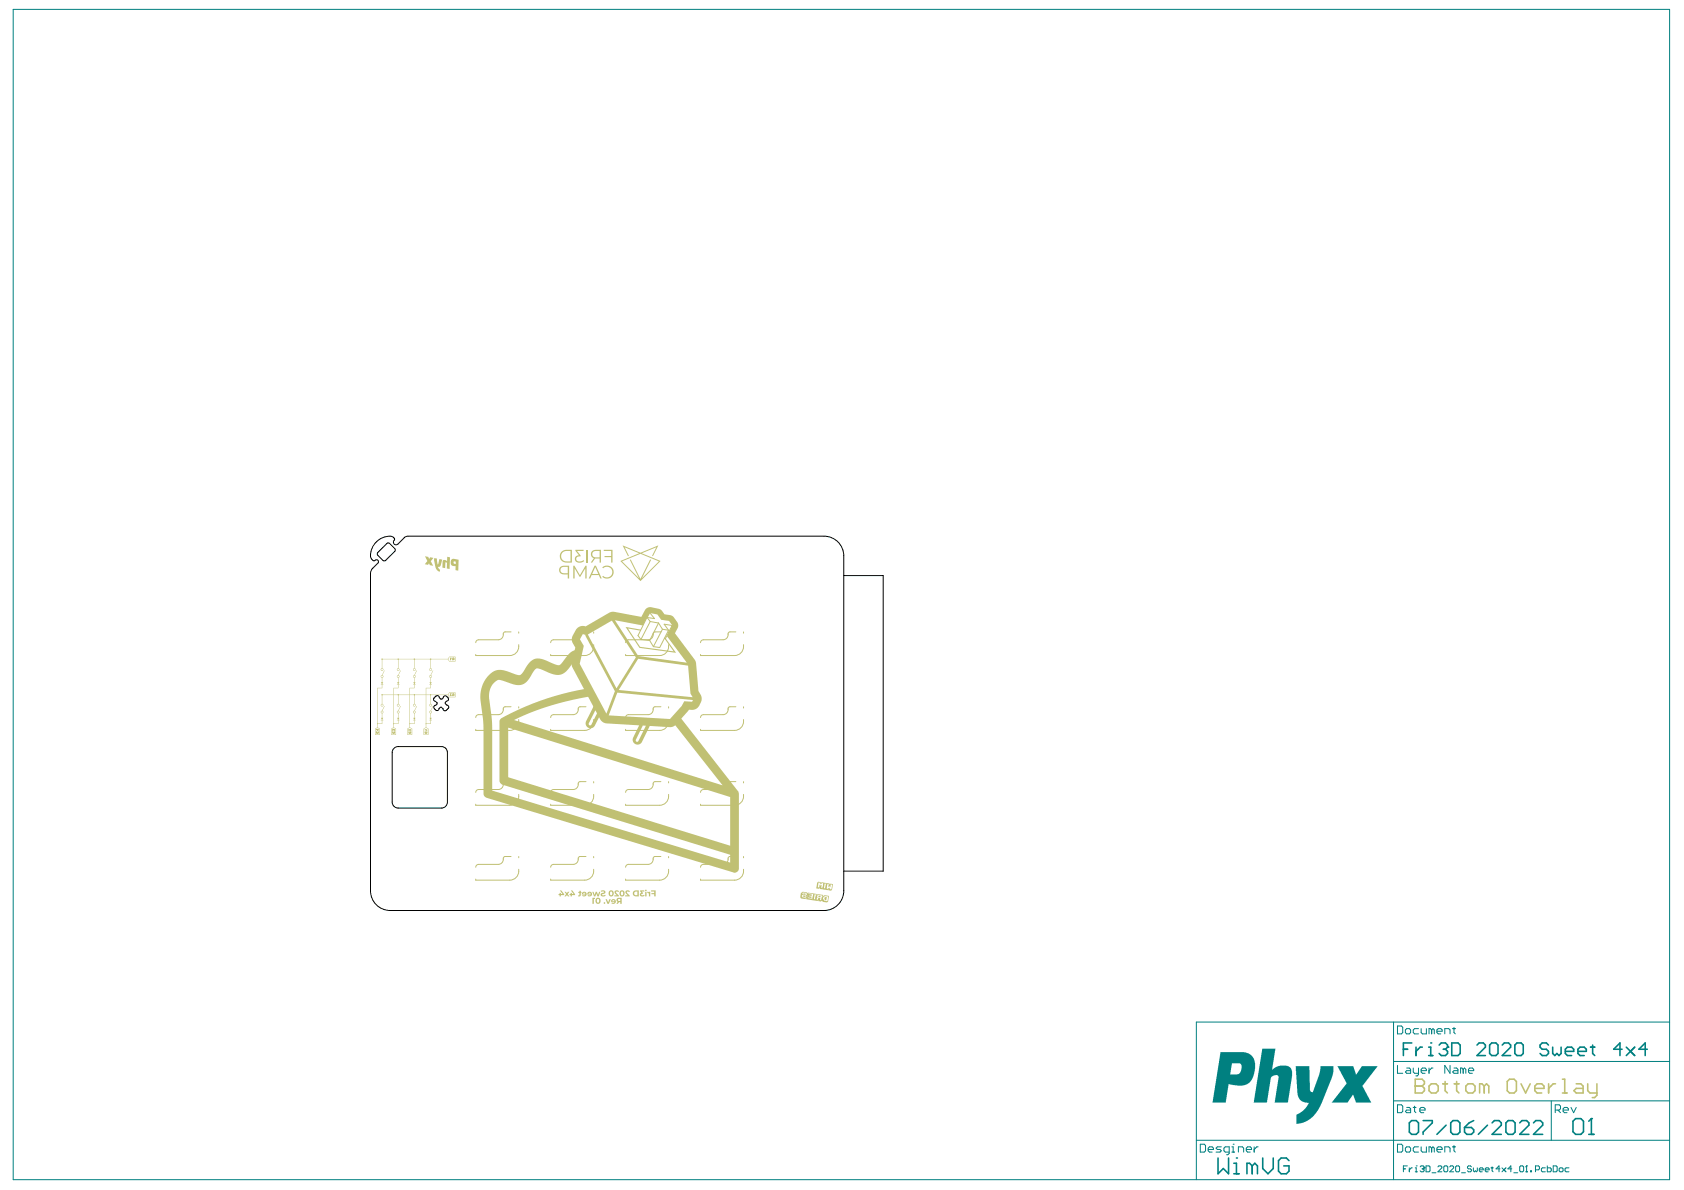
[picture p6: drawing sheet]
<svg xmlns="http://www.w3.org/2000/svg" width="297mm" height="210mm" viewBox="0 0 297 210" stroke-linecap="round" stroke-linejoin="round" font-family="sans-serif">
<g fill="#008080">
<path d="M222.7 185h2.3l-.6 3.7 .7-.5 .7-.2h1.3l.4 .2 .3 .4 .1 1.3-.7 4.6h-2.4l.7-4.3a.4 .4 0 0 0-.2-.6l-.7 .1-.4 .4-.7 4.4h-2.4z"/>
<path d="M228.5 188.1h2.4l.2 4.2 .3 .4 .2-.1 1.1-3.1 .2-1.4h2.3v1l-.4 1.3-1.8 4.6-.8 1.2-1 1.2-1 .5-.8 .3-.7 .1v-1.2a.49 .49 0 0 1 0-.5 .49 .49 0 0 1 .5-.2l1.1-1 .5-.9-1.2-.2-.4-.4-.2-.4-.2-.7z"/>
<path d="M235.9 188.1h2.8l.4 1.4 .2-.1 .9-1.3h2.8l-2.5 3.2a.33 .33 0 0 0-.2 .3 .33 .33 0 0 0 .2 .3l1.4 2.6h-2.7l-.5-1.4-1 1.4h-2.8l2.4-3.2a.33 .33 0 0 0 .2-.3 .33 .33 0 0 0-.2-.3z"/>
<path d="M215.3 185.6h4.2l.8 .2 .6 .5 .4 .7 .1 .5-.1 1.4-.5 1.5-.8 .8-.8 .3h-.9l-1.6-.3-.5 3.3h-2.3zM217.3 187.6l-.3 1.9 1.6-.1 .4-.7v-.8l-.1-.2-.2-.1z"/>
</g>
<g fill="none" stroke="#008080" stroke-width=".18">
<path d="M2.3 1.7h292.2v206.4h-292.2zM245.8 187.2h48.7M245.8 194.2h48.7M245.8 180.3v27.8M246.5 194.9h.7l.2 .2v.9l-.2 .3h-.7zM246.5 181h.7l.2 .2v.9l-.2 .3h-.7zM246.5 187.9v1.4h.9M247.9 181.7l.2-.3h.5l.2 .3v.4l-.2 .3h-.5l-.2-.3zM248.1 195.3h.5l.2 .3v.7h-.7l-.2-.3 .2-.2h.7M248.1 188.4h.5l.2 .2v.7h-.7l-.2-.2 .2-.2h.7M249.3 195.3h.4M249.3 188.4v.7l.2 .2h.7"/>
<path d="M249.5 195.1v.9l.2 .3M250.2 181.4h-.7l-.2 .3v.4l.2 .3h.7M250.2 188.4v1.1l-.2 .3h-.3M250.4 195.8h1v-.2l-.3-.3h-.4l-.3 .3v.4l.3 .3h.4M250.7 181.4v.7l.2 .3h.7v-1M250.7 188.9h.9v-.3l-.2-.2h-.5l-.2 .2v.5l.2 .2h.5M252.1 188.4v.9M252.5 181.7l-.2-.3h-.2v1M252.5 181.7v.7M252.5 181.7l.3-.3 .2 .3v.7M252.8 188.4h-.3l-.4 .5M253.5 181.9h.9v-.2l-.3-.3h-.4l-.2 .3v.4l.2 .3h.4"/>
<path d="M254.8 182.4v-1h.7l.3 .3v.7M255.8 187.9v1.4l-1-1.4v1.4M256.2 181.4h.5M256.5 188.4h.4l.3 .2v.7h-.7l-.3-.2 .3-.2h.7M256.5 181.2v.9l.2 .3M258.1 188.6l-.2-.2h-.3v.9M258.1 188.6v.7M258.1 188.6l.2-.2 .3 .2v.7M259 188.9h.9v-.3l-.2-.2h-.5l-.2 .2v.5l.2 .2h.5M273.6 194.2v6.9M274.3 195.8h.7l.3-.2v-.5l-.3-.2h-.7v1.4M274.8 195.8l.5 .5"/>
<path d="M275.7 195.8h.9v-.2l-.2-.3h-.5l-.2 .3v.4l.2 .3h.5M277.1 195.3l.5 1 .4-1M294.5 180.3h-83.5v27.8M211 201.1h83.5M211.7 201.8h.7l.2 .3v.9l-.2 .2h-.7zM213.1 202.8h.9v-.3l-.2-.2h-.5l-.2 .2v.5l.2 .2h.5M215.4 202.3h-.7l-.2 .2 .2 .3h.5l.2 .2-.2 .2h-.7M216.8 203.2h-.7l-.2-.2v-.5l.2-.2h.7v1.1l-.2 .3h-.2M217.3 203.2h.4M217.3 202.3h.2v.9M217.5 201.8h.1M218.4 203.2v-.9h.7l.3 .2v.7"/>
<path d="M219.8 202.8h1v-.3l-.3-.2h-.4l-.3 .2v.5l.3 .2h.4M221.2 202.3v.9M221.9 202.3h-.2l-.5 .5M246.5 201.8h.7l.2 .3v.9l-.2 .2h-.7zM247.5 206.2h.4M247.9 202.5l.2-.2h.5l.2 .2v.5l-.2 .2h-.5l-.2-.2zM248.2 205.7h-.7v1M248.6 206v.7M249.1 206h-.2l-.3 .3M249.6 206h.2v.7M249.6 206.7h.4M249.8 205.7h.1"/>
<path d="M250.2 202.3h-.7l-.2 .2v.5l.2 .2h.7M250.5 205.8l.2-.1h.3l.2 .3M250.7 202.3v.7l.2 .2h.7v-.9M250.8 206.2h.2M251 206.2l.2 .1-.2 .4h-.3l-.2-.2M251.2 206h.1M251.2 206l-.2 .2M251.5 205.7h.6l.1 .1v.7l-.1 .2h-.6zM252.5 202.5l-.2-.2h-.2v.9M252.5 202.5v.7M252.5 202.5l.3-.2 .2 .2v.7M252.6 206.9h.7"/>
<path d="M253.5 202.8h.9v-.3l-.3-.2h-.4l-.2 .2v.5l.2 .2h.4M253.6 205.8l.2-.1h.4l.1 .1v.2l-.7 .7h.7M254.7 205.8l.1-.1h.4l.2 .1v.7l-.2 .2h-.4l-.1-.2zM254.8 203.2v-.9h.7l.3 .2v.7M255.7 205.8l.2-.1h.3l.2 .1v.2l-.7 .7h.7M256.2 202.3h.5M256.5 202.1v.9l.2 .2M256.8 205.8l.1-.1h.4l.2 .1v.7l-.2 .2h-.4l-.1-.2zM257.8 206.9h.7M259.5 205.8l-.1-.1h-.4l-.2 .1 .2 .4h.4l.1 .1-.1 .4h-.4l-.2-.2M259.9 206v.5l.2 .2 .1-.2 .2 .2 .2-.2v-.5M260.9 206.3h.7l-.1-.3h-.4l-.2 .2v.3l.2 .2h.4"/>
<path d="M262 206.3h.7l-.2-.3h-.4l-.1 .2v.3l.1 .2h.4M263 206h.4M263.2 205.8v.7l.2 .2M264.6 206.2h-.7l.5-.5v1M264.9 206l.7 .7M265.6 206l-.7 .7M266.7 206.2h-.7l.5-.5v1M267 206.9h.7M268.1 205.8l.1-.1h.4l.2 .1v.7l-.2 .2h-.4l-.1-.2zM269.1 206.7h.3M269.3 205.7h.1M269.3 205.7v1"/>
<path d="M269.3 205.7l-.2 .1M270 206.5h.1v.2h-.1zM270.8 206.3h.6l.1-.1v-.4l-.1-.1h-.6v1M272.6 206h-.5l-.2 .2v.3l.2 .2h.5M272.9 205.7v1h.5l.2-.2v-.3l-.2-.2h-.5M274 205.7h.5l.2 .1v.7l-.2 .2h-.5zM275 206.2l.2-.2h.3l.2 .2v.3l-.2 .2h-.3l-.2-.2zM276.8 206h-.6l-.1 .2v.3l.1 .2h.6"/>
</g>
<g fill="none" stroke="#008080" stroke-width=".28">
<path d="M247.5 185.1h.8M248.6 198.1l.4-.4h.8l.4 .4v1.6l-.4 .4h-.8l-.4-.4zM249 184h-1.5v2.2M249.8 184.7v1.5M250.9 184.7h-.4l-.7 .7M251 197.7h1.6v.4l-1.6 1.6v.4M252 184.7h.4v1.5M252 186.2h.7M252.4 184h.1M253.8 184.3l.4-.3h.8l.3 .3v.4M254.6 185.1h.4M255 185.1l.3 .3v.4l-.3 .4h-.8l-.4-.4"/>
<path d="M255.1 198.5l-1.6 1.6M255.3 184.7h.1M255.3 184.7l-.3 .4M255.9 198.1l.4-.4h.8l.4 .4v1.6l-.4 .4h-.8l-.4-.4zM256.1 184h1.1l.4 .3v1.5l-.4 .4h-1.1zM258.3 198.9h1.2l.4 .4v.4l-.4 .4h-.8l-.4-.4zM259.9 197.7l-.8 .4-.8 .8M260.5 184.3l.4-.3h.7l.4 .3v.4l-1.5 1.5h1.5M262.4 198.5l-1.6 1.6M262.8 184.3l.3-.3h.8l.3 .3v1.5l-.3 .4h-.8l-.3-.4zM263.2 198.1l.4-.4h.8l.4 .4v.4l-1.6 1.6h1.6M265 184.3l.3-.3h.8l.4 .3v.4l-1.5 1.5h1.5"/>
<path d="M265.6 198.1l.4-.4h.8l.4 .4v1.6l-.4 .4h-.8l-.4-.4zM267.2 184.3l.4-.3h.7l.4 .3v1.5l-.4 .4h-.7l-.4-.4zM268.1 198.1l.4-.4h.8l.4 .4v.4l-1.6 1.6h1.6M270.5 198.1l.4-.4h.8l.4 .4v.4l-1.6 1.6h1.6M273.1 184.3l-.3-.3h-.8l-.3 .3v.4l.3 .4h.8l.3 .3v.4l-.3 .4h-.8l-.3-.4M273.9 184.7v1.1l.3 .4 .4-.4 .4 .4 .4-.4v-1.1M276.1 185.4h1.5v-.3l-.4-.4h-.7l-.4 .4v.7l.4 .4h.7M277.5 197.8l.4-.5h.9l.5 .5v1.8l-.5 .5h-.9l-.4-.5zM278.3 185.4h1.5v-.3l-.4-.4h-.7l-.4 .4v.7l.4 .4h.7M280.6 184.7h.7M280.7 197.3h.1M280.7 197.3v2.8"/>
<path d="M280.7 197.3l-.5 .5M280.9 184.3v1.5l.4 .4M286.1 185.1h-1.5l1.1-1.1v2.2M286.9 184.7l1.4 1.5M288.3 184.7l-1.4 1.5M290.6 185.1h-1.5l1.1-1.1v2.2M214.8 204.3v2.7l1-.9 .9 .9v-2.7M217.6 207h1M217.6 205.2h.5v1.8M218.1 204.3h.1M220.9 205.7l-.5-.5h-.5v1.8M220.9 205.7v1.3"/>
<path d="M220.9 205.7l.4-.5 .5 .5v1.3M222.7 204.3v1.8l1 .9 .9-.9v-1.8M227.4 204.7l-.5-.4h-.9l-.5 .4v1.9l.5 .4h.9l.5-.4v-.9h-1M280.2 200.1h1"/>
</g>
<g fill="#c0c073">
<path d="M106.3 100.1l.3-.3h.5l.8 .3 .3 .8-.3 .8-.8 .4-.5-.1-.3-.3 .1-.1 .5 .2 .6-.1 .4-.3 .1-.5-.1-.5-.4-.3-.6-.1-.5 .2z"/>
<path d="M101.5 97h1.4v.2h-1.1l.6 .8v.1l-.6 .1-.2 .4 .3 .4h.6l.4-.2 .1 .2h-.1l-.8 .3-.6-.3-.1-.4 .1-.3 .6-.4-.6-.8z"/>
<path d="M76.3 124.6l-.4 .8z"/>
<path d="M75.9 125.8l.1 .9z"/>
<path d="M75.7 127h.5z"/>
<path d="M75.2 127.6h.7l.1-.6v.7z"/>
<path d="M74.9 128.7h.4l.1 .1-.2 .1v-.1h-.3z"/>
<path d="M74.9 129h.2l.1 .2 .1-.2 .1 .2a.27 .27 0 0 1-.3 .3 .27 .27 0 0 1-.2-.4z"/>
<path d="M75.1 121.3h.8l.1-.6v.7h-.8v7z"/>
<path d="M75.7 120.7h.5z"/>
<path d="M75.9 119.5l.1 1z"/>
<path d="M76.3 118.3l-.4 .9z"/>
<path d="M75.9 122.6l.1 1.6z"/>
<path d="M75.9 116.3l.1 1.6z"/>
<path d="M73.1 116.3v1.6z"/>
<path d="M73.1 122.6v1.6z"/>
<path d="M73.5 118.3l-.4 .9z"/>
<path d="M73.1 119.5v1z"/>
<path d="M72.9 120.7h.4z"/>
<path d="M72.2 121.3h.9v-.6v.7h-.8v7z"/>
<path d="M72.3 127.6h.8v-.6v.7z"/>
<path d="M72.9 127h.4z"/>
<path d="M73.1 125.8v.9z"/>
<path d="M73.5 124.6l-.4 .8z"/>
<path d="M70.2 116.3v1.6z"/>
<path d="M70.2 122.6v1.6z"/>
<path d="M70.6 118.3l-.4 .9z"/>
<path d="M70.2 119.5v1z"/>
<path d="M70 120.7h.5z"/>
<path d="M69.4 121.3h.8l.1-.6v.7h-.8l-.1 7z"/>
<path d="M69.4 127.6h.8l.1-.6v.7z"/>
<path d="M70 127h.5z"/>
<path d="M70.2 125.8v.9z"/>
<path d="M70.6 124.6l-.4 .8z"/>
<path d="M67.4 116.3v1.6z"/>
<path d="M67.4 122.6v1.6z"/>
<path d="M67.8 118.3l-.4 .9z"/>
<path d="M67.4 119.5v1z"/>
<path d="M67.2 120.7h.4z"/>
<path d="M66.5 121.3h.9v-.6v.7h-.8v7z"/>
<path d="M66.6 127.6h.8v-.6v.7z"/>
<path d="M67.2 127h.4z"/>
<path d="M67.4 125.8v.9z"/>
<path d="M67.8 124.6l-.4 .8z"/>
<path d="M79.4 116l.3 .1-.1 .1-.1 .3-.1-.1z"/>
<path d="M79.4 122.3h.3l-.2 .2 .1 .3-.3-.1z"/>
<path d="M72.1 129h.1l.1 .2 .2-.2 .1 .2a.27 .27 0 0 1-.4 .3 .27 .27 0 0 1-.2-.4z"/>
<path d="M72.1 128.6h.4v.3l-.2-.1-.2 .1z"/>
<path d="M69.2 128.6h.4l.1 .3-.4-.2-.1 .2z"/>
<path d="M69.2 129h.2v.2l.2-.2 .1 .2a.27 .27 0 0 1-.3 .3 .27 .27 0 0 1-.2-.4z"/>
<path d="M66.4 129h.1l.1 .2 .2-.2v.2a.27 .27 0 0 1-.3 .3 .27 .27 0 0 1-.2-.4z"/>
<path d="M67.4 122.5l11.7 .1z"/>
<path d="M67.4 116.2l11.7 .1z"/>
<path d="M78.2 98.8h.4l.3 .2v-.8l.5 .1-.1 2.1-.5-.1v-1l-.1-.1-.1 .1-.1 .9-.5-.1z"/>
<path d="M76.6 98.4l.5 .1 .1 1.1 .1-.1 .2-.9 .5 .1-.3 1.1-.4 .2 .3 .5v.4l-.4-.3-.3-.4-.3-1.3z"/>
<path d="M75 98.1l.5 .1 .2 .4 .2-.3 .6 .1-.5 .6 .4 .8-.6-.1-.1-.3-.2 .2-.6-.1 .5-.5z"/>
<path d="M106.5 97h1.5v2.2h-.2v-.9h-1.2v-.2h1.2v-.9h-1.3z"/>
<path d="M101.1 99.8h.2l1 1.7 1-1.7h.2v2.2h-.3v-1.8l-.8 1.6h-.2l-.8-1.6v1.8h-.3z"/>
<path d="M79.7 98.7l-.2 .4 .1 .5 .2 .2 .6 .1-.1 .7 .5 .1 .1-2-.9-.1zM80 99l.4 .1v.4l-.3-.1z"/>
<path d="M109.8 96.2l1 1.9 .1-.1-.7-1.5 2.5 1.1-3.3 1.4 3.6 3.5 3.5-3.5-3.3-1.4 2.6-1.1-.8 1.5 .2 .1 .9-1.9-3.1 1.3zM109.7 99l3.3-1.3 3.2 1.3-3 3 1.6-3.2-.1-.1-1.7 3.4-1.7-3.4-.2 .1 1.6 3.2z"/>
<circle cx="75.1" cy="127.7" r=".09"/>
<circle cx="76" cy="122.5" r=".12"/>
<circle cx="76" cy="116.3" r=".12"/>
<circle cx="73.1" cy="116.3" r=".12"/>
<circle cx="73.1" cy="122.5" r=".12"/>
<circle cx="72.3" cy="127.7" r=".09"/>
<circle cx="70.2" cy="116.3" r=".12"/>
<circle cx="70.2" cy="122.5" r=".12"/>
<circle cx="69.4" cy="127.7" r=".09"/>
<circle cx="67.4" cy="116.3" r=".12"/>
<circle cx="67.4" cy="122.5" r=".12"/>
<circle cx="66.6" cy="127.7" r=".09"/>
</g>
<path d="M103.5 97v2.2" fill="none" stroke="#c0c073" stroke-width=".24"/>
<g fill="#c0c073">
<path d="M75.8 126.6h.4l-.2 .4z"/>
<path d="M75.8 120.3h.4l-.2 .4z"/>
<path d="M72.9 120.3h.4l-.2 .4z"/>
<path d="M72.9 126.6h.4l-.2 .4z"/>
<path d="M70 120.3h.4l-.2 .4z"/>
<path d="M70 126.6h.4l-.2 .4z"/>
<path d="M67.2 120.3h.4l-.2 .4z"/>
<path d="M67.2 126.6h.4l-.2 .4z"/>
<path d="M66.3 128.6l.2 .3 .3-.1v-.2l-.3-.1z"/>
<path d="M110.3 110.6l2.7 .5-.1 .1-2.1-.3 2.1 3.2 5.9 .8-1.6-2.3h.2l1.9 2.6-6.5-.9z"/>
<path d="M99.1 97.3l-.4 .8 .3 .8 .7 .3h1.2v-2.2h-1.2zM99.2 97.5l.5-.3h.9v1.8h-.9l-.5-.3-.2-.6z"/>
<path d="M98.8 100l-.2 .5 .2 .5 .4 .3h.9v.7h.3v-2.2h-1.1zM99 100.2l.4-.2h.7v1.1h-.7l-.4-.1-.1-.4z"/>
<path d="M104.9 99.8l-1.1 2.2h.3l.3-.6h1.2l.3 .6h.2l-1-2.2zM105 100l.5 1.2h-1z"/>
<path d="M104.4 97.2l-.1 .4v.4l.1 .3 .3 .2-.5 .7h.3l.5-.7h.8v.7h.2v-2.2h-1.1zM104.6 97.4l.4-.2h.8v1.1h-.8l-.4-.1-.1-.4z"/>
<path d="M75.7 125.6a.25 .25 0 0 0 .5 0 .25 .25 0 0 0-.5 0zM75.8 125.6a.16 .16 0 0 1 .3 0 .16 .16 0 0 1-.3 0z"/>
<path d="M75.7 124.4a.25 .25 0 0 0 .5 0 .25 .25 0 0 0-.5 0zM75.8 124.4a.16 .16 0 0 1 .3 0 .16 .16 0 0 1-.3 0z"/>
<path d="M74.7 128.5v1.1h.9v-1.1l-.4-.2zM74.8 128.6l.3-.2 .4 .2v1h-.7z"/>
<path d="M75.7 119.3a.25 .25 0 0 0 .5 0 .25 .25 0 0 0-.5 0zM75.8 119.3a.16 .16 0 0 1 .3 0 .16 .16 0 0 1-.3 0z"/>
<path d="M75.7 118.1a.25 .25 0 0 0 .5 0 .25 .25 0 0 0-.5 0zM75.8 118.1a.16 .16 0 0 1 .3 0 .16 .16 0 0 1-.3 0z"/>
<path d="M79.2 122.1l-.2 .5 .2 .4h1.1v-.9zM79.3 122.2h1v.7h-1l-.2-.3z"/>
<path d="M79.2 115.8l-.2 .5 .2 .4h1.1v-.9zM79.3 115.9h1v.7h-1l-.2-.3z"/>
<path d="M71.9 128.5v1.1h.8v-1.1l-.4-.2zM71.9 128.6l.4-.2 .3 .2v1h-.7z"/>
<path d="M69 128.5v1.1h.8l.1-1.1-.5-.2zM69.1 128.6l.3-.2 .4 .2v1h-.7z"/>
<path d="M66.2 128.5v1.1h.8v-1.1l-.4-.2zM66.2 128.6l.4-.2 .3 .2v1h-.7z"/>
<path d="M72.9 118.1a.24 .24 0 0 0 .4 0 .24 .24 0 0 0-.4 0zM72.9 118.1a.2 .2 0 0 1 .4 0 .2 .2 0 0 1-.4 0z"/>
<path d="M72.9 119.3a.24 .24 0 0 0 .4 0 .24 .24 0 0 0-.4 0zM72.9 119.3a.2 .2 0 0 1 .4 0 .2 .2 0 0 1-.4 0z"/>
<path d="M72.9 124.4a.24 .24 0 0 0 .4 0 .24 .24 0 0 0-.4 0zM72.9 124.4a.2 .2 0 0 1 .4 0 .2 .2 0 0 1-.4 0z"/>
<path d="M72.9 125.6a.24 .24 0 0 0 .4 0 .24 .24 0 0 0-.4 0zM72.9 125.6a.2 .2 0 0 1 .4 0 .2 .2 0 0 1-.4 0z"/>
<path d="M70 118.1a.25 .25 0 0 0 .5 0 .25 .25 0 0 0-.5 0zM70.1 118.1a.16 .16 0 0 1 .3 0 .16 .16 0 0 1-.3 0z"/>
<path d="M70 119.3a.25 .25 0 0 0 .5 0 .25 .25 0 0 0-.5 0zM70.1 119.3a.16 .16 0 0 1 .3 0 .16 .16 0 0 1-.3 0z"/>
<path d="M70 124.4a.25 .25 0 0 0 .5 0 .25 .25 0 0 0-.5 0zM70.1 124.4a.16 .16 0 0 1 .3 0 .16 .16 0 0 1-.3 0z"/>
<path d="M70 125.6a.25 .25 0 0 0 .5 0 .25 .25 0 0 0-.5 0zM70.1 125.6a.16 .16 0 0 1 .3 0 .16 .16 0 0 1-.3 0z"/>
<path d="M67.2 118.1a.24 .24 0 0 0 .4 0 .24 .24 0 0 0-.4 0zM67.2 118.1a.2 .2 0 0 1 .4 0 .2 .2 0 0 1-.4 0z"/>
<path d="M67.2 119.3a.24 .24 0 0 0 .4 0 .24 .24 0 0 0-.4 0zM67.2 119.3a.2 .2 0 0 1 .4 0 .2 .2 0 0 1-.4 0z"/>
<path d="M67.2 124.4a.24 .24 0 0 0 .4 0 .24 .24 0 0 0-.4 0zM67.2 124.4a.2 .2 0 0 1 .4 0 .2 .2 0 0 1-.4 0z"/>
<path d="M67.2 125.6a.24 .24 0 0 0 .4 0 .24 .24 0 0 0-.4 0zM67.2 125.6a.2 .2 0 0 1 .4 0 .2 .2 0 0 1-.4 0z"/>
<path d="M79.8 122.3l-.1 .4h.3l.1 .1v-.4zM79.9 122.5a.05 .05 0 0 1 .1 0 .05 .05 0 0 1-.1 0z"/>
<path d="M79.8 116l-.1 .4 .3-.1 .1 .2v-.5zM79.9 116.2a.05 .05 0 0 1 .1 0 .05 .05 0 0 1-.1 0z"/>
<path d="M101.7 110.9l-.7 1.2a1.39 1.39 0 0 0 .1 1.4l.4 .7-.7 2.7 .1 .7 3.8 7-1.3 2.6a.86 .86 0 0 0 .4 1.2 .86 .86 0 0 0 1.1-.4l.8-1.5a1.55 1.55 0 0 0 1.3 1.1l5.7 .3-1 2.2a.86 .86 0 0 0 .4 1.2 .86 .86 0 0 0 1.1-.4l1.4-2.9 3.5 .3a1.37 1.37 0 0 0 1.1-.5l2.3-2.6a1.75 1.75 0 0 0 2.1-1.3 1.43 1.43 0 0 0 0-1.4l-.4-.6-.5-5.2-3.7-5 .5-.9a1.07 1.07 0 0 0-.1-1.1l-.6-.9-.3-.2-1.3-.2-.7-.9-1.6-.4a1.05 1.05 0 0 0-1.2 .6l-.6 1.1-4.8-.9h-.5l-4.5 2.6a1.41 1.41 0 0 0-1.6 .4zM103.7 111.9l4.2-2.4 4.3 6.5-3.5 5.4zM108.5 109.4l4.9 .9 .7-1.4h.2l.4-.8 1.3 .3 .6 .9 1.4 .2 .6 .8-1 1.9 3.5 4.7-8.5-1.2zM112.6 116.2l8.8 1.2 .4 4.9 .4 .7-13.1-1.3zM102.8 111.8l.5 .2 5.2 9.9-1.5 4-4.7-8.8 .7-3.2-.7-1.1zM108.9 122.2l13.3 1.3-.1 .3-1.4-.1-.5 .8-2 2.3-10.8-.6zM105 125.3l.3 .5-1 2a.25 .25 0 0 1-.3 .1 .25 .25 0 0 1-.1-.3zM113.4 128h.5l-1.3 2.7-.3 .1-.2-.3z"/>
<path d="M86.3 119a5.5 5.5 0 0 0-1.5 4.7l.5 4.3v12.1l.3 .5 43.8 13.3h.5a.72 .72 0 0 0 .4-.7v-13.5l-10.2-13-1.1 1.1 8.5 10.7-36.8-11.5a50 50 0 0 1 13.8-4.3l-.6-1.3a43.8 43.8 0 0 0-15.6 5.4l-.2 .4v10.5l.3 .6 40.4 12.5v1.4l-42-12.7v-11.6l-.5-5.1 .1-1 .3-.9 .6-.6 .6-.4 3 .9h.7l.6-.1 .9-.6 1.1-1.8 .5-.4 .6 .1 2.4 1 .8 .1 .6-.2 .9-.6 1.5-1.8v-1.4l.2-.4-.5 .1-.6 .3-1.6 1.9-.4 .3-3.5-1.1a2.93 2.93 0 0 0-2.6 2l-.4 .6-.4 .3-.6-.1-2-.7-.9-.1-1 .2zM89.6 128.3l39.2 12.3v8.6l-39.2-12.1z"/>
</g>
<g fill="none" stroke="#c0c073" stroke-width=".18">
<path d="M83.9 115.4v.2h6M84.4 112.9h3.5M88.8 111.8v.2M89.1 111.5h1M91.5 111.5v.2M91.5 113.7v.4M97.1 115.4v.2h6M97.6 112.9h3.5M102 111.8v.2M102.3 111.5h1.1M104.7 111.5v.2M104.7 113.7v.4"/>
<path d="M110.4 115.4v.2h6M110.9 112.9h3.4M113.1 112.8l1.5 .2M114.1 108.9l-1.6 3.2 .6 .7M114.1 108.9l.6 .7M114.6 113l.7 1.1M114.7 108.1l.8 1-1.4-.2M114.7 109.6l-1.6 3.2M114.7 109.6l1.5 .3M115.2 111.8v.2M115.5 111.5h1.1M116.2 109.9l.6 1.1"/>
<path d="M116.2 109.9l-1.6 3.1M116.8 111l1.1 .2M116.8 111l-1.5 3.1M117.2 112.6l-.8 1.6-1.1-.1M117.9 111.2l-.7 1.4M117.9 111.5v.2M117.9 113.7v.4M118.6 110.3l-1.2 2.3h-.2M118.6 110.3l-1.4-.2 .7 1.1M123.6 115.4v.2h6M124.1 112.9h3.4M128.4 111.8v.2"/>
<path d="M128.8 111.5h1M131.2 111.5v.2M131.2 113.7v.4M83.9 128.6v.2h6M84.4 126.1h3.5M87.9 139.3h-3.5M88.8 125v.2M88.8 138.2v.2M89.1 124.7h1M89.1 137.9h1M91.5 124.7v.2M91.5 126.9v.4"/>
<path d="M91.5 137.9v.2M97.1 128.6v.2h6M97.6 126.1h3.5M97.6 139.3h3.5M102 125v.2M102 138.2v.2M102.3 124.7h1.1M102.3 137.9h1.1M104.7 124.7v.2M104.7 126.9v.4M104.7 137.9v.2M110.4 128.6v.2h6"/>
<path d="M110.9 126.1h3.4M110.9 139.3h3.4M115.2 125v.2M115.2 138.2v.2M115.5 124.7h1.1M115.5 137.9h1.1M117.9 124.7v.2M117.9 126.9v.4M117.9 137.9v.2M123.6 128.6v.2h6M124.1 126.1h3.4M127.5 139.3h-3.4"/>
<path d="M128.4 125v.2M128.4 138.2v.2M128.8 124.7h1M128.8 137.9h1M131.2 124.7v.2M131.2 126.9v.4M131.2 137.9v.2M83.9 141.9v.1h6M83.9 155.1v.1h6M84.4 152.5h3.5M88.8 151.4v.2M89.1 151.1h1"/>
<path d="M91.5 140.1v.4M91.5 151.1v.2M91.5 153.3v.4M97.1 141.9v.1h6M97.1 155.1v.1h6M97.6 152.5h3.5M102 151.4v.2M102.3 151.1h1.1M104.7 140.1v.4M104.7 151.1v.2M104.7 153.3v.4M110.4 141.9v.1h6"/>
<path d="M110.4 155.1v.1h6M110.9 152.5h3.4M115.2 151.4v.2M115.5 151.1h1.1M117.9 140.1v.4M117.9 151.1v.2M117.9 153.3v.4M123.6 141.9v.1h6M123.6 155.1v.1h6M124.1 152.5h3.4M128.4 151.4v.2M128.8 151.1h1"/>
<path d="M131.2 140.1v.4M131.2 151.1v.2M131.2 153.3v.4"/>
</g>
<g fill="#c0c073">
<path d="M114.8 157.1h.8v1h-.2v-.4h-.5v-.2h.5v-.2h-.6z"/>
<path d="M114.2 157.3l.3 .1v-.1h.2v.8h-.2l-.1-.5-.2-.1z"/>
<path d="M112.9 157.1h.7v.2h-.4l.2 .4h-.2l-.1 .1 .1 .1 .4-.1 .1 .2-.5 .1-.3-.1v-.3l.2-.2z"/>
<path d="M110.3 157.2l.3-.2 .5 .2-.2 .2-.1-.1h-.2l.5 .8h-.8v-.2h.4l-.4-.4z"/>
<path d="M108.4 157.2l.5-.2 .3 .2-.2 .2-.1-.1-.3 .1 .6 .6v.1h-.8v-.2h.4l-.3-.3z"/>
<path d="M106 157.1l.5-.1 .2 .2 .1 .3-.6 .3 .1 .1 .4-.1 .1 .2-.5 .1-.3-.1v-.4l.6-.3-.2-.1-.3 .1z"/>
<path d="M104.5 157.3h.2l.2 .6 .2-.6h.2l.2 .6 .2-.6h.2l-.3 .8h-.2l-.2-.5-.2 .5h-.2z"/>
<path d="M102 157.3h.2v-.2h.2v.2h.2l-.2 .7-.2 .1h-.2v-.2h.2v-.4h-.2z"/>
<path d="M100.7 157.1h.2l.5 .8h-.5v.2h-.3v-.2h-.1l.1-.4h.3v.2h.3z"/>
<path d="M99.6 157.3h.2l.2 .2 .2-.2h.2l-.3 .4 .4 .4h-.3l-.2-.2-.2 .2h-.2l.3-.4z"/>
<path d="M98.8 157.1h.2l.5 .8h-.6v.2h-.2v-.2h-.2l.2-.4h.2v.2h.3z"/>
<path d="M106.8 158.6h.2l.3 .6 .2-.6h.2l-.3 .8h-.3z"/>
<path d="M104.5 158.4h.5v.2h-.3v.8h-.2z"/>
<path d="M145.5 158.3l-.1 .3 .3 .2 .1-.6zM145.2 158.2l.1 .1 .2-.3 .6 .1-.2 .9-.6-.1 .1-.1-.2-.2zM145 158.2a.51 .51 0 0 0 .1 .7v.2l.8 .1 .2-.1 .1-1.1-.8-.1-.3 .3z"/>
<path d="M144.4 158v.2l.3 .1v-.3zM144.1 157.9h.2l.7 .1-.1 .8h-.3l.1-.4-.4-.1v.4h-.3l.1-.4h.1zM143.9 157.9l-.1 1 .6-.1v.1l.4 .1 .1-.1h.1l.2-1-1-.2z"/>
<path d="M143.7 157.7l.2 .1-.1 .8h-.2zM143.5 157.7l-.2 1.1 .5 .1v-.2l.1 .1 .2-1.1-.5-.1z"/>
<path d="M142.6 157.6l.9 .1-.2 .8-.8-.1v-.1l.6 .1v-.2l-.4-.1v-.1h.5v-.2l-.6-.1zM142.4 157.5v.8h-.1l-.1 .3 1.1 .2v-.1h.1l.2-1.1-1.1-.2z"/>
<path d="M141.5 157.5l.1 .1 .1-.2 .6 .1v.4h-.6v.3l.6-.1v.2l-.2-.1v.2l-.6-.1v-.4l.1-.1 .5 .1v-.3h-.6zM141.3 157.5l-.2 .8h.2l-.1 .2 .9 .1v-.1a.6 .6 0 0 0 .4-.8l-.1-.3-.9-.1v.1z"/>
<path d="M113.8 157.1a.15 .15 0 0 0 .3 0 .15 .15 0 0 0-.3 0zM113.8 157.3v.8h.2v-.8z"/>
<path d="M111.9 157.4l.5-.1v.6l-.5-.1zM111.7 157.3l-.1 .4 .2 .3 .9 .1v-1h-.6z"/>
<path d="M109.6 157.3h.3l-.1 .6-.3-.1zM109.2 157.6a.51 .51 0 0 0 1 0 .51 .51 0 0 0-1 0z"/>
<path d="M107.7 157.3h.2l.1 .1v.3l-.1 .2-.3-.2zM107.3 157.6a.51 .51 0 0 0 1 0 .51 .51 0 0 0-1 0z"/>
<path d="M103.8 157.6l.2-.1 .2 .1h-.4zM103.6 157.4v.4h.6l-.2 .1h-.2l-.2 .1 .1 .1h.4l.3-.2v-.3l-.1-.2-.4-.1z"/>
<path d="M102.9 157.5h.2l.1 .1h-.3zM102.7 157.4l-.1 .4h.6l-.2 .1h-.2l-.1 .1 .1 .1h.3l.3-.2 .1-.3-.2-.2-.3-.1z"/>
<path d="M109 158.6h.4v.3h-.3zM108.8 158.5v.4l.2 .2-.3 .3h.3l.2-.3h.2v.3h.3v-1h-.6z"/>
<path d="M108 158.8h.2l.2 .1h-.4zM107.9 158.7l-.1 .4h.6l-.1 .1h-.3l-.1 .1 .4 .1 .3-.2v-.2l-.1-.3-.4-.1z"/>
<path d="M105.3 158.6h.3l.1 .1v.4l-.2 .1-.2-.1zM105 158.9a.51 .51 0 0 0 1 0 .51 .51 0 0 0-1 0z"/>
<path d="M145.7 155.9l-.2 1.1h.5v-.1l.1 .1 .5 .1 .1-.1 .2-1.1h-.5v.1h-.1v-.2h-.5v.1zM145.9 155.9h.3l-.1 .5h.1v-.1l.3 .2v-.5l.3 .1-.1 .8-.3-.1-.2-.2-.1 .2-.3-.1z"/>
<path d="M145.5 155.8l.2 .1-.1 .8h-.3zM145.2 155.8l-.2 1.1 .5 .1v-.2h.2l.1-1-.4-.1-.1 .1z"/>
<path d="M144.1 155.6l-.1 1.1 .4 .1 .1-.1h.1v.1l.4 .1 .2-.1 .2-1.1-.5-.1v.1h-.2l.1-.1-.5-.1v.1zM144.4 155.7h.2l.1 .3h.1l.2-.2h.2l-.1 .8h-.2v-.5l-.2 .1-.1-.1-.1 .4h-.2z"/>
<circle cx="106.6" cy="159.3" r=".14"/>
</g>
<g fill="none" stroke="#c0c073" stroke-width=".28">
<path d="M249.6 191.6h.1M249.6 190.4h1.2l.5 .4v.4l-.5 .4 .5 .4v.4l-.5 .4h-1.2zM249.6 191.6h1.2M252.1 191.6l.4-.4h.8l.4 .4v.8l-.4 .4h-.8l-.4-.4zM254.5 191.2h.8M254.9 190.8v1.6l.4 .4M256.5 191.2h.8M256.9 190.8v1.6l.4 .4M258.6 191.6l.4-.4h.8l.4 .4v.8l-.4 .4h-.8l-.4-.4zM261.8 191.6l-.4-.4h-.4v1.6M261.8 191.6v1.2M261.8 191.6l.4-.4 .4 .4v1.2"/>
<path d="M265.9 190.8l.4-.4h.8l.4 .4v1.6l-.4 .4h-.8l-.4-.4zM268.3 191.2l.8 1.6 .8-1.6M270.7 192h1.6v-.4l-.4-.4h-.8l-.4 .4v.8l.4 .4h.8M273.2 191.2v1.6M274.4 191.2h-.4l-.8 .8M275.6 192.8h.8M275.6 190.4h.4v2.4M278 191.2h.8l.4 .4v1.2h-1.2l-.4-.4 .4-.4h1.2M280.1 191.2v1.2l.4 .4h1.2M281.7 191.2v2l-.4 .4h-.4"/>
</g>
<g fill="none" stroke="#c0c073" stroke-width=".18">
<path d="M84.4 112.9h-.2l-.3 .5M88.8 112a.88 .88 0 0 1-.9 .9M89.1 111.5l-.3 .3M91.5 114.1a1.57 1.57 0 0 1-1.6 1.5M97.6 112.9l-.4 .2-.1 .3M102 112a.88 .88 0 0 1-.9 .9M102.3 111.5l-.3 .3M104.7 114.1a1.57 1.57 0 0 1-1.6 1.5M110.9 112.9l-.5 .2v.3M115.2 112a.88 .88 0 0 1-.9 .9M115.5 111.5l-.3 .3M117.9 114.1a1.57 1.57 0 0 1-1.5 1.5"/>
<path d="M124.1 112.9h-.3l-.2 .5M128.4 112a.88 .88 0 0 1-.9 .9M128.8 111.5l-.4 .3M131.2 114.1a1.57 1.57 0 0 1-1.6 1.5M84.4 126.1h-.2l-.3 .5M84.4 139.3h-.2l-.3 .5M88.8 125.2a.88 .88 0 0 1-.9 .9M88.8 138.4a.88 .88 0 0 1-.9 .9M89.1 124.7l-.3 .3M89.1 137.9l-.3 .3M91.5 127.3a1.57 1.57 0 0 1-1.6 1.5M97.6 126.1l-.4 .2-.1 .3"/>
<path d="M97.6 139.3l-.4 .2-.1 .3M102 125.2a.88 .88 0 0 1-.9 .9M102 138.4a.88 .88 0 0 1-.9 .9M102.3 124.7l-.3 .3M102.3 137.9l-.3 .3M104.7 127.3a1.57 1.57 0 0 1-1.6 1.5M110.9 126.1l-.5 .2v.3M110.9 139.3l-.5 .2v.3M115.2 125.2a.88 .88 0 0 1-.9 .9M115.2 138.4a.88 .88 0 0 1-.9 .9M115.5 124.7l-.3 .3M115.5 137.9l-.3 .3"/>
<path d="M117.9 127.3a1.57 1.57 0 0 1-1.5 1.5M124.1 126.1h-.3l-.2 .5M124.1 139.3h-.3l-.2 .5M128.4 125.2a.88 .88 0 0 1-.9 .9M128.4 138.4a.88 .88 0 0 1-.9 .9M128.8 124.7l-.4 .3M128.8 137.9l-.4 .3M131.2 127.3a1.57 1.57 0 0 1-1.6 1.5M84.4 152.5h-.2l-.3 .5M88.8 151.6a.88 .88 0 0 1-.9 .9M89.1 151.1l-.3 .3M91.5 140.5a1.57 1.57 0 0 1-1.6 1.5"/>
<path d="M91.5 153.7a1.57 1.57 0 0 1-1.6 1.5M97.6 152.5l-.4 .2-.1 .3M102 151.6a.88 .88 0 0 1-.9 .9M102.3 151.1l-.3 .3M104.7 140.5a1.57 1.57 0 0 1-1.6 1.5M104.7 153.7a1.57 1.57 0 0 1-1.6 1.5M110.9 152.5l-.5 .2v.3M115.2 151.6a.88 .88 0 0 1-.9 .9M115.5 151.1l-.3 .3M117.9 140.5a1.57 1.57 0 0 1-1.5 1.5M117.9 153.7a1.57 1.57 0 0 1-1.5 1.5M124.1 152.5l-.5 .2v.3"/>
<path d="M128.4 151.6a.88 .88 0 0 1-.9 .9M128.8 151.1l-.4 .3M131.2 140.5a1.57 1.57 0 0 1-1.6 1.5M131.2 153.7a1.57 1.57 0 0 1-1.6 1.5"/>
</g>
<path d="M66.4 95.6a2.98 2.98 0 0 1 2.8-.9 .48 .48 0 0 1 .4 .4 .48 .48 0 0 1-.2 .4 .47 .47 0 0 0 .2 .6 .47 .47 0 0 0 .6-.2l1.1-1.1 .7-.2h73.4a3.5 3.5 0 0 1 3.4 3.4v59.1a3.5 3.5 0 0 1-3.4 3.5h-76.6a3.5 3.5 0 0 1-3.4-3.5v-56.2a2.76 2.76 0 0 1 1.2-1.6 .37 .37 0 0 0 0-.5 .37 .37 0 0 0-.6 .1l-.4-.2a1.26 1.26 0 0 1-.2-1.4l.2-.6zM66.6 97.5l1.8-1.7 .3 .1 1 1-.1 .4-1.7 1.6-.4-.1-.9-.9v-.3zM148.8 101.5h7v52.2h-7M69.4 132.1l.5-.4h.3h7.7a1.04 1.04 0 0 1 1 1v8.8a1.04 1.04 0 0 1-1 1h-7.7a1.04 1.04 0 0 1-1-1v-8.8zM78.8 122.8a.35 .35 0 0 0-.4 0 .35 .35 0 0 0-.2 .3l-.4 .2-.3-.3a.35 .35 0 0 0-.2-.3 .35 .35 0 0 0-.4 .1l-.3 .3a.35 .35 0 0 0-.1 .4 .35 .35 0 0 0 .3 .2l.3 .4-.2 .3a.35 .35 0 0 0-.4 .2 .35 .35 0 0 0 .1 .4M78.8 122.8l.2 .3a.35 .35 0 0 1 .1 .4 .35 .35 0 0 1-.3 .2l-.3 .3 .3 .4a.35 .35 0 0 1 .3 .2 .35 .35 0 0 1 0 .4l-.4 .3a.35 .35 0 0 1-.3 .1 .35 .35 0 0 1-.3-.4l-.3-.3-.4 .3a.35 .35 0 0 1-.2 .3 .35 .35 0 0 1-.3-.1l-.3-.2" fill="none" stroke="#000" stroke-width=".18"/>
</svg>
